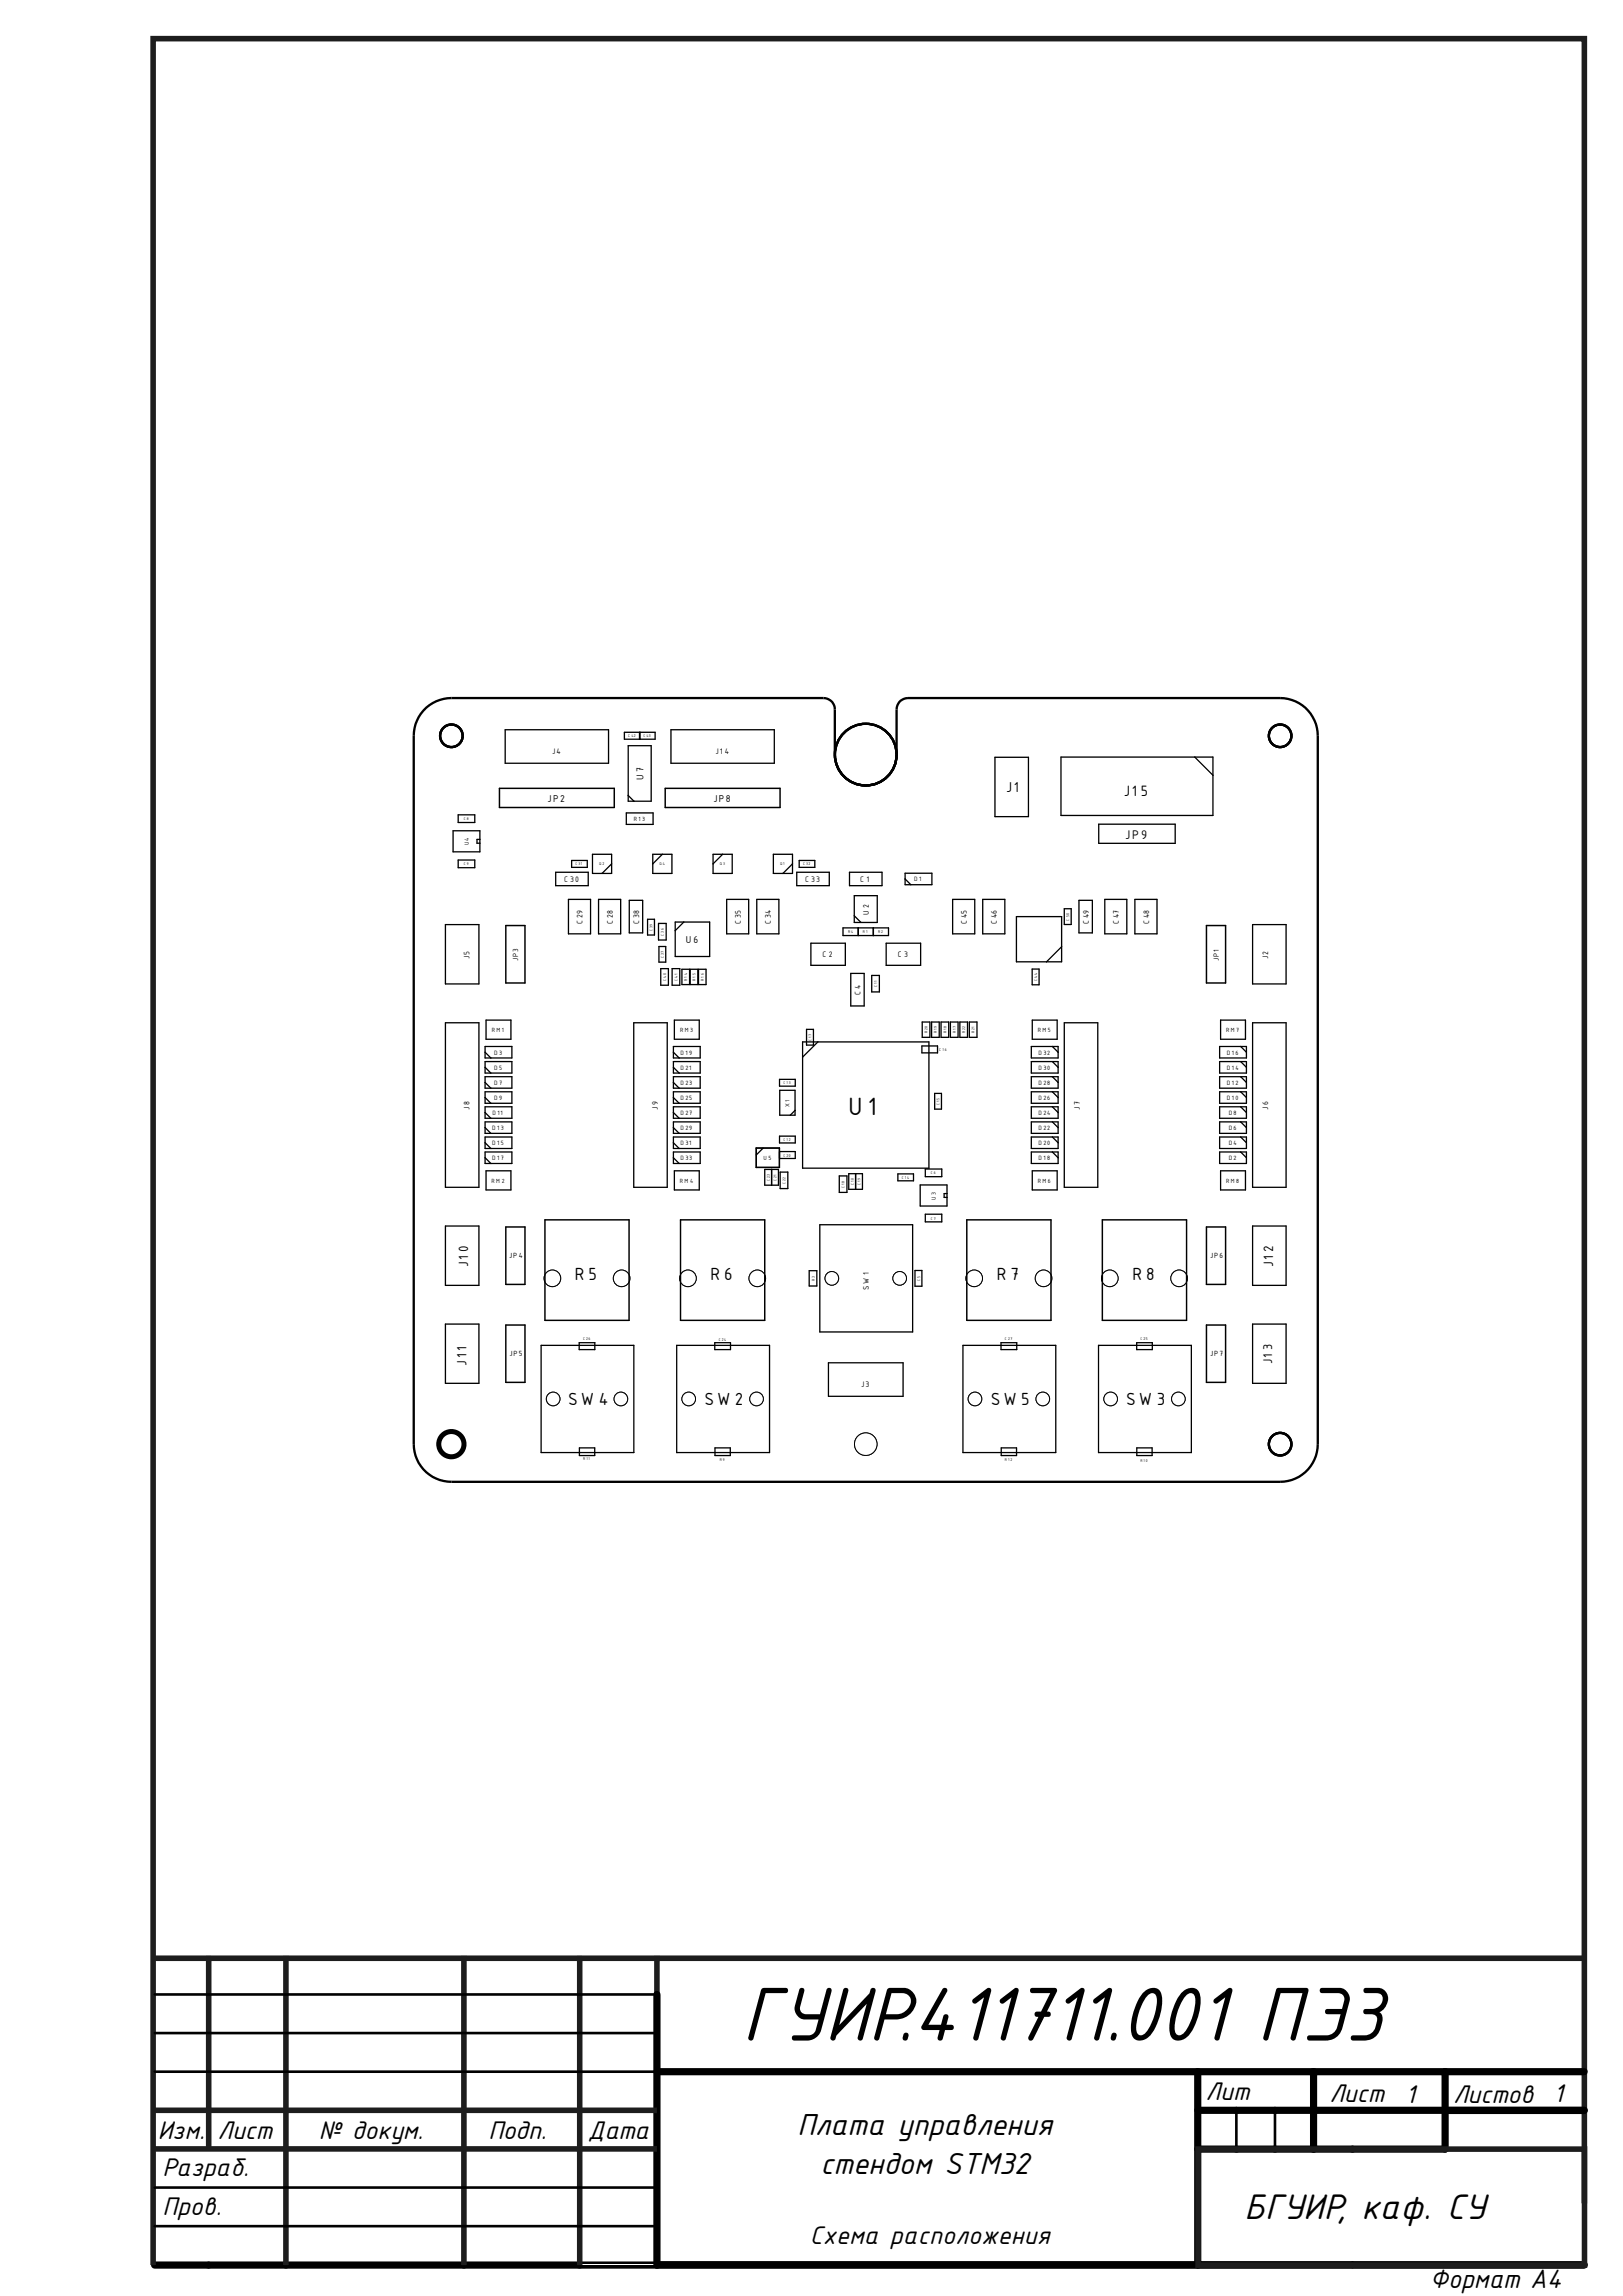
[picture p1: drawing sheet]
<svg xmlns="http://www.w3.org/2000/svg" width="210mm" height="297mm" viewBox="0 0 210 297" stroke-linecap="round" stroke-linejoin="round" font-family="sans-serif">
<defs><g id="words">
<text font-size="10.6" x="96" y="264">ГУИР.411711.001 ПЭ3</text>
<text font-size="5" x="161" y="287">БГУИР, каф. СУ</text>
<g font-size="4.2">
<text x="103.2" y="276.2">Плата управления</text>
<text x="106.2" y="281.3">стендом STM32</text>
</g>
<text font-size="3.7" x="185" y="296">Формат А4</text>
<g font-size="3.6">
<text x="156" y="271.6">Лит</text>
<text x="172" y="272">Лист</text>
<text x="181.8" y="272">1</text>
<text x="188" y="272">Листов</text>
<text x="201" y="272">1</text>
<text x="20.4" y="276.8">Изм.</text>
<text x="21" y="281.5">Разраб.</text>
<text x="28.2" y="276.7">Лист</text>
<text x="41.2" y="276.8">№ докум.</text>
<text x="63.2" y="276.7">Подп.</text>
<text x="76.1" y="276.8">Дата</text>
<text x="21" y="286.5">Пров.</text>
<text x="104.8" y="290.3">Схема расположения</text>
</g>
<text font-size="3.5" x="109.8" y="144.2">U 1</text>
<g font-size="2.4">
<text x="74.4" y="165.6">R 5</text>
<text x="91.9" y="165.6">R 6</text>
<text x="129" y="165.6">R 7</text>
<text x="146.5" y="165.6">R 8</text>
<text x="73.5" y="181.7">SW 4</text>
<text x="91.1" y="181.8">SW 2</text>
<text x="128.2" y="181.8">SW 5</text>
<text x="145.7" y="181.8">SW 3</text>
</g>
<g font-size="2.1">
<text x="145.4" y="103">J1</text>
<text x="147.6" y="103">5</text>
</g>
<text font-size="2" x="130.2" y="102.5">J1</text>
<g font-size="1.9">
<text x="60.6" y="161.9" transform="rotate(-90 60.6 161.9)">0</text>
<text x="164.7" y="161.9" transform="rotate(-90 164.7 161.9)">2</text>
<text x="60.6" y="163.9" transform="rotate(-90 60.6 163.9)">J1</text>
<text x="164.7" y="163.9" transform="rotate(-90 164.7 163.9)">J1</text>
<text x="60.4" y="176.7" transform="rotate(-90 60.4 176.7)">J11</text>
</g>
<g font-size="1.8">
<text x="164.6" y="176.5" transform="rotate(-90 164.6 176.5)">J1</text>
<text x="164.6" y="174.6" transform="rotate(-90 164.6 174.6)">3</text>
</g>
<text font-size="1.7" x="145.6" y="108.5">JP9</text>
<g font-size="1.4">
<text x="83.3" y="100.9" transform="rotate(-90 83.3 100.9)">U 7</text>
<text x="70.9" y="103.7">JP2</text>
<text x="92.3" y="103.7">JP8</text>
<text x="88.7" y="122">U 6</text>
</g>
<g font-size="1.1">
<text x="71.5" y="97.5">J4</text>
<text x="92.6" y="97.5">J1</text>
<text x="93.8" y="97.5">4</text>
<text x="73" y="114.1">C 30</text>
<text x="75.4" y="119.6" transform="rotate(-90 75.4 119.6)">C 29</text>
<text x="79.3" y="119.6" transform="rotate(-90 79.3 119.6)">C 28</text>
<text x="82.7" y="119.6" transform="rotate(-90 82.7 119.6)">C 38</text>
<text x="95.8" y="119.6" transform="rotate(-90 95.8 119.6)">C 35</text>
<text x="99.7" y="119.6" transform="rotate(-90 99.7 119.6)">C 34</text>
<text x="104.2" y="114.1">C 33</text>
<text x="111.3" y="114.1">C 1</text>
<text x="112.4" y="118.3" transform="rotate(-90 112.4 118.3)">U 2</text>
<text x="125.1" y="119.6" transform="rotate(-90 125.1 119.6)">C 45</text>
<text x="129" y="119.6" transform="rotate(-90 129 119.6)">C 46</text>
<text x="140.9" y="119.6" transform="rotate(-90 140.9 119.6)">C 49</text>
<text x="144.8" y="119.6" transform="rotate(-90 144.8 119.6)">C 47</text>
<text x="148.7" y="119.6" transform="rotate(-90 148.7 119.6)">C 48</text>
<text x="60.8" y="124" transform="rotate(-90 60.8 124)">J5</text>
<text x="106.4" y="123.8">C 2</text>
<text x="116.2" y="123.8">C 3</text>
<text x="164.1" y="124" transform="rotate(-90 164.1 124)">J2</text>
<text x="111.3" y="128.7" transform="rotate(-90 111.3 128.7)">C 4</text>
<text x="60.8" y="143.5" transform="rotate(-90 60.8 143.5)">J8</text>
<text x="85.1" y="143.5" transform="rotate(-90 85.1 143.5)">J9</text>
<text x="139.7" y="143.5" transform="rotate(-90 139.7 143.5)">J7</text>
<text x="164.1" y="143.5" transform="rotate(-90 164.1 143.5)">J6</text>
<text x="112.4" y="166.8" transform="rotate(-90 112.4 166.8)">SW 1</text>
<text x="111.4" y="179.4">J3</text>
</g>
<g font-size="1">
<text x="67.1" y="124.4" transform="rotate(-90 67.1 124.4)">JP3</text>
<text x="157.7" y="124.3" transform="rotate(-90 157.7 124.3)">JP1</text>
<text x="65.9" y="162.8">JP4</text>
<text x="156.6" y="162.8">JP6</text>
<text x="65.9" y="175.5">JP5</text>
<text x="156.6" y="175.5">JP7</text>
</g>
<g font-size=".9">
<text x="118.3" y="114">D 1</text>
<text x="63.9" y="136.4">D 3</text>
<text x="88.1" y="136.4">D 1</text>
<text x="89.2" y="136.4">9</text>
<text x="134.4" y="136.4">D 32</text>
<text x="158.8" y="136.4">D 1</text>
<text x="159.9" y="136.4">6</text>
<text x="63.9" y="140.3">D 7</text>
<text x="63.9" y="138.4">D 5</text>
<text x="63.9" y="142.3">D 9</text>
<text x="88.1" y="140.3">D 23</text>
<text x="88.1" y="138.4">D 21</text>
<text x="88.1" y="142.3">D 25</text>
<text x="134.4" y="142.3">D 26</text>
<text x="134.4" y="140.3">D 28</text>
<text x="134.4" y="138.4">D 30</text>
<text x="158.8" y="142.3">D 1</text>
<text x="158.8" y="140.3">D 1</text>
<text x="158.8" y="138.4">D 1</text>
<text x="159.9" y="142.3">0</text>
<text x="159.9" y="140.3">2</text>
<text x="159.9" y="138.4">4</text>
<text x="63.7" y="148.1">D 1</text>
<text x="63.7" y="146.2">D 1</text>
<text x="63.7" y="144.2">D 11</text>
<text x="64.8" y="148.1">5</text>
<text x="64.8" y="146.2">3</text>
<text x="88.1" y="144.2">D 27</text>
<text x="88.1" y="148.1">D 31</text>
<text x="88.1" y="146.2">D 29</text>
<text x="134.4" y="146.2">D 22</text>
<text x="134.4" y="144.2">D 24</text>
<text x="134.4" y="148.1">D 20</text>
<text x="159" y="148.1">D 4</text>
<text x="159" y="146.2">D 6</text>
<text x="159" y="144.2">D 8</text>
<text x="63.7" y="150.1">D 1</text>
<text x="64.8" y="150.1">7</text>
<text x="88.1" y="150.1">D 33</text>
<text x="134.4" y="150.1">D 1</text>
<text x="135.5" y="150.1">8</text>
<text x="159" y="150.1">D 2</text>
</g>
<g font-size=".8">
<text x="82" y="106.2">R 1</text>
<text x="83.1" y="106.2">3</text>
<text x="60.7" y="109.4" transform="rotate(-90 60.7 109.4)">U 4</text>
<text x="63.6" y="133.5">R M 1</text>
<text x="88" y="133.5">R M 3</text>
<text x="134.3" y="133.5">R M 5</text>
<text x="158.7" y="133.5">R M 7</text>
<text x="102.2" y="143.1" transform="rotate(-90 102.2 143.1)">X1</text>
<text x="63.6" y="153">R M 2</text>
<text x="88" y="153">R M 4</text>
<text x="98.8" y="150.1">U 5</text>
<text x="121.1" y="155.2" transform="rotate(-90 121.1 155.2)">U 3</text>
<text x="134.3" y="153">R M 6</text>
<text x="158.6" y="153">R M 8</text>
</g>
<g font-size=".6">
<text x="81.3" y="95.4">C 42</text>
<text x="83.3" y="95.4">C 43</text>
<text x="60" y="106.1">C 8</text>
<text x="60" y="111.9">C 9</text>
<text x="74.5" y="112">C 31</text>
<text x="77.5" y="112">Q 2</text>
<text x="85.3" y="111.9">Q 4</text>
<text x="93.1" y="111.9">Q 3</text>
<text x="100.9" y="112">Q 1</text>
<text x="103.9" y="111.9">C 32</text>
<text x="138.4" y="119.1" transform="rotate(-90 138.4 119.1)">C 50</text>
<text x="84.4" y="120.4" transform="rotate(-90 84.4 120.4)">C 39</text>
<text x="85.9" y="124" transform="rotate(-90 85.9 124)">C 37</text>
<text x="85.9" y="121" transform="rotate(-90 85.9 121)">C 36</text>
<text x="109.7" y="120.7">R 4</text>
<text x="111.7" y="120.7">R 1</text>
<text x="113.6" y="120.7">R 2</text>
<text x="86.2" y="126.9" transform="rotate(-90 86.2 126.9)">C 40</text>
<text x="87.6" y="126.9" transform="rotate(-90 87.6 126.9)">C 41</text>
<text x="88.9" y="126.9" transform="rotate(-90 88.9 126.9)">R 1</text>
<text x="88.9" y="126.2" transform="rotate(-90 88.9 126.2)">4</text>
<text x="90" y="126.9" transform="rotate(-90 90 126.9)">R 1</text>
<text x="90" y="126.2" transform="rotate(-90 90 126.2)">5</text>
<text x="91.1" y="126.9" transform="rotate(-90 91.1 126.9)">R 1</text>
<text x="91.1" y="126.2" transform="rotate(-90 91.1 126.2)">6</text>
<text x="113.5" y="127.7" transform="rotate(-90 113.5 127.7)">C 11</text>
<text x="134.2" y="126.9" transform="rotate(-90 134.2 126.9)">C 44</text>
<text x="105" y="134.7" transform="rotate(-90 105 134.7)">C 1</text>
<text x="105" y="134" transform="rotate(-90 105 134)">7</text>
<text x="120" y="133.7" transform="rotate(-90 120 133.7)">R 20</text>
<text x="121.2" y="133.7" transform="rotate(-90 121.2 133.7)">R 1</text>
<text x="121.2" y="133" transform="rotate(-90 121.2 133)">9</text>
<text x="121.5" y="135.9">C 1</text>
<text x="122.2" y="135.9">6</text>
<text x="122.4" y="133.7" transform="rotate(-90 122.4 133.7)">R 1</text>
<text x="122.4" y="133" transform="rotate(-90 122.4 133)">8</text>
<text x="123.7" y="133.7" transform="rotate(-90 123.7 133.7)">R 1</text>
<text x="123.7" y="133" transform="rotate(-90 123.7 133)">7</text>
<text x="124.9" y="133.7" transform="rotate(-90 124.9 133.7)">R 22</text>
<text x="126.1" y="133.7" transform="rotate(-90 126.1 133.7)">R 21</text>
<text x="101.4" y="140.3">C 1</text>
<text x="102.1" y="140.3">3</text>
<text x="121.6" y="143" transform="rotate(-90 121.6 143)">C 1</text>
<text x="121.6" y="142.3" transform="rotate(-90 121.6 142.3)">5</text>
<text x="101.4" y="147.6">C 1</text>
<text x="101.4" y="149.6">C 20</text>
<text x="102.1" y="147.6">2</text>
<text x="99.6" y="152.8" transform="rotate(-90 99.6 152.8)">C 23</text>
<text x="100.5" y="152.8" transform="rotate(-90 100.5 152.8)">C 21</text>
<text x="101.6" y="153.2" transform="rotate(-90 101.6 153.2)">C 22</text>
<text x="109.3" y="153.7" transform="rotate(-90 109.3 153.7)">C 1</text>
<text x="109.3" y="153" transform="rotate(-90 109.3 153)">8</text>
<text x="110.5" y="153.3" transform="rotate(-90 110.5 153.3)">C 1</text>
<text x="110.5" y="152.6" transform="rotate(-90 110.5 152.6)">0</text>
<text x="111.3" y="153.3" transform="rotate(-90 111.3 153.3)">C 1</text>
<text x="111.3" y="152.6" transform="rotate(-90 111.3 152.6)">9</text>
<text x="116.7" y="152.5">C 1</text>
<text x="117.4" y="152.5">4</text>
<text x="120.4" y="151.9">C 6</text>
<text x="120.4" y="157.8">C 7</text>
<text x="105.4" y="165.7" transform="rotate(-90 105.4 165.7)">R 3</text>
<text x="119.1" y="165.7" transform="rotate(-90 119.1 165.7)">C 5</text>
<text x="75.4" y="173.4">C 26</text>
<text x="93" y="173.4">C 24</text>
<text x="130" y="173.4">C 27</text>
<text x="147.6" y="173.4">C 25</text>
<text x="75.5" y="188.9">R 11</text>
<text x="93.1" y="189">R 9</text>
<text x="130" y="189">R 1</text>
<text x="130.7" y="189">2</text>
<text x="147.6" y="189.1">R 1</text>
<text x="148.3" y="189.1">0</text>
</g>
</g></defs>
<path d="M20 293h185M85 293h120" fill="none" stroke="#000" stroke-width=".93"/>
<path d="M20 293h65z" fill="#fff"/>
<path d="M19.8 253.3h185.2M27 253v25M37 253v40M60 253v40M75 253v40M85 253v5M20 273h65M20 278h65M155 278h50v15h-50zM205 285v-280h-185.2v288" fill="none" stroke="#1d1d1b" stroke-width=".72" stroke-linecap="butt"/>
<path d="M85 258v35M85 268h120M155 268v25M155 273h50M170 268v10M187 273h18M187 268v10h-32" fill="none" stroke="#000" stroke-width=".93"/>
<path d="M20 258h65M20 263h65M20 268h65M160 273v5M165 273v5M20 283h65M20 288h65" fill="none" stroke="#000" stroke-width=".34"/>
<g fill="none" stroke="#000" stroke-width=".3">
<path d="M55.1 91.5a4.9 4.9 0 0 1 3.3-1.2h48.2a1.47 1.47 0 0 1 1.4 1.5v5.8a4 4 0 0 0 4 4 4 4 0 0 0 4-4v-5.8a1.47 1.47 0 0 1 1.5-1.5h48.1a4.9 4.9 0 0 1 4.9 4.9v91.6a4.9 4.9 0 0 1-4.9 4.9h-107.2a4.9 4.9 0 0 1-4.9-4.9v-91.6a5 5 0 0 1 1.6-3.7z"/>
<circle cx="165.6" cy="95.2" r="1.46"/>
<circle cx="165.6" cy="186.8" r="1.46"/>
</g>
<circle cx="58.4" cy="186.8" r="1.46" fill="none" stroke="#000" stroke-width="1"/>
<circle cx="58.4" cy="186.8" r="1.46" fill="#fff"/>
<g fill="none" stroke="#000" stroke-width=".3">
<circle cx="58.4" cy="95.2" r="1.46"/>
<circle cx="112" cy="97.6" r="4"/>
<circle cx="58.4" cy="186.8" r="1.46"/>
</g>
<circle cx="112" cy="186.8" r="1.46" fill="none" stroke="#000" stroke-width=".13"/>
<circle cx="112" cy="186.8" r="1.46" fill="#fff"/>
<g fill="none" stroke="#000" stroke-width=".13">
<circle cx="135" cy="165.4" r="1.07"/>
<circle cx="112" cy="186.8" r="1.46"/>
</g>
<circle cx="135" cy="165.4" r="1.07" fill="#fff"/>
<g fill="none" stroke="#000" stroke-width=".13">
<circle cx="126.1" cy="165.4" r="1.07"/>
<circle cx="135" cy="165.4" r="1.07"/>
</g>
<circle cx="126.1" cy="165.4" r="1.07" fill="#fff"/>
<g fill="none" stroke="#000" stroke-width=".13">
<circle cx="126.1" cy="165.4" r="1.07"/>
<circle cx="152.6" cy="165.4" r="1.07"/>
</g>
<circle cx="152.6" cy="165.4" r="1.07" fill="#fff"/>
<g fill="none" stroke="#000" stroke-width=".13">
<circle cx="143.6" cy="165.4" r="1.07"/>
<circle cx="152.6" cy="165.4" r="1.07"/>
</g>
<circle cx="143.6" cy="165.4" r="1.07" fill="#fff"/>
<g fill="none" stroke="#000" stroke-width=".13">
<circle cx="80.4" cy="165.4" r="1.07"/>
<circle cx="143.6" cy="165.4" r="1.07"/>
</g>
<circle cx="80.4" cy="165.4" r="1.07" fill="#fff"/>
<g fill="none" stroke="#000" stroke-width=".13">
<circle cx="71.5" cy="165.4" r="1.07"/>
<circle cx="80.4" cy="165.4" r="1.07"/>
</g>
<circle cx="71.5" cy="165.4" r="1.07" fill="#fff"/>
<g fill="none" stroke="#000" stroke-width=".13">
<circle cx="71.5" cy="165.4" r="1.07"/>
<circle cx="98" cy="165.4" r="1.07"/>
</g>
<circle cx="98" cy="165.4" r="1.07" fill="#fff"/>
<g fill="none" stroke="#000" stroke-width=".13">
<circle cx="89" cy="165.4" r="1.07"/>
<circle cx="98" cy="165.4" r="1.07"/>
</g>
<circle cx="89" cy="165.4" r="1.07" fill="#fff"/>
<g fill="none" stroke="#000" stroke-width=".13">
<circle cx="89" cy="165.4" r="1.07"/>
<circle cx="107.6" cy="165.4" r=".88"/>
</g>
<circle cx="107.6" cy="165.4" r=".88" fill="#fff"/>
<g fill="none" stroke="#000" stroke-width=".13">
<circle cx="107.6" cy="165.4" r=".88"/>
<circle cx="116.4" cy="165.4" r=".88"/>
</g>
<circle cx="116.4" cy="165.4" r=".88" fill="#fff"/>
<g fill="none" stroke="#000" stroke-width=".13">
<circle cx="116.4" cy="165.4" r=".88"/>
<circle cx="89.1" cy="181" r=".88"/>
</g>
<circle cx="89.1" cy="181" r=".88" fill="#fff"/>
<g fill="none" stroke="#000" stroke-width=".13">
<circle cx="89.1" cy="181" r=".88"/>
<circle cx="97.9" cy="181" r=".88"/>
</g>
<circle cx="97.9" cy="181" r=".88" fill="#fff"/>
<g fill="none" stroke="#000" stroke-width=".13">
<circle cx="97.9" cy="181" r=".88"/>
<circle cx="143.7" cy="181" r=".88"/>
</g>
<circle cx="143.7" cy="181" r=".88" fill="#fff"/>
<g fill="none" stroke="#000" stroke-width=".13">
<circle cx="143.7" cy="181" r=".88"/>
<circle cx="152.5" cy="181" r=".88"/>
</g>
<circle cx="152.5" cy="181" r=".88" fill="#fff"/>
<g fill="none" stroke="#000" stroke-width=".13">
<circle cx="71.6" cy="181" r=".88"/>
<circle cx="152.5" cy="181" r=".88"/>
</g>
<circle cx="71.6" cy="181" r=".88" fill="#fff"/>
<g fill="none" stroke="#000" stroke-width=".13">
<circle cx="71.6" cy="181" r=".88"/>
<circle cx="80.3" cy="181" r=".88"/>
</g>
<circle cx="80.3" cy="181" r=".88" fill="#fff"/>
<g fill="none" stroke="#000" stroke-width=".13">
<circle cx="80.3" cy="181" r=".88"/>
<circle cx="126.2" cy="181" r=".88"/>
</g>
<circle cx="126.2" cy="181" r=".88" fill="#fff"/>
<g fill="none" stroke="#000" stroke-width=".13">
<circle cx="126.2" cy="181" r=".88"/>
<circle cx="134.9" cy="181" r=".88"/>
</g>
<circle cx="134.9" cy="181" r=".88" fill="#fff"/>
<circle cx="134.9" cy="181" r=".88" fill="none" stroke="#000" stroke-width=".13"/>
<g fill="none" stroke="#000" stroke-width=".17">
<path d="M65.4 94.4h13.3v4.3h-13.3zM80.8 94.7h4v.9h-4zM81.3 96.5h3v7.1h-3zM82.7 94.7v.9M82.8 94.7v.9M86.8 94.4h13.4v4.3h-13.4zM128.7 98h4.4v7.6h-4.4zM137.3 97.9h19.6v7.6h-19.6zM154.6 97.9l2.3 2.4M57.6 119.6h4.4v7.7h-4.4zM58.6 107.5h3.5v2.7h-3.5zM59.3 105.4h2.1v1h-2.1z"/>
<path d="M59.3 111.2h2.1v1h-2.1zM62.1 108.6h-.4v.5h.4M71.9 112.8h4.2v1.8h-4.2zM73.6 116.3h2.8v4.5h-2.8zM74 111.3h2v.9h-2zM76.7 110.5h2.4v2.5h-2.4zM77.4 116.3h2.9v4.5h-2.9zM79.1 111.7l-1.2 1.3M81 105.2h3.5v1.4h-3.5zM81.3 102.9l.7 .7M81.4 116.5h1.8v4.2h-1.8zM83.8 118.9h.9v2h-.9z"/>
<path d="M84.5 110.5h2.4v2.5h-2.4zM85.2 119.4h1v2.2h-1zM85.7 110.5l-1.2 1.2M87.4 119.3h4.4v4.4h-4.4zM88.5 119.3l-1.1 1.1M92.3 110.5h2.4v2.5h-2.4zM93.5 110.5l-1.2 1.2M94 116.3h2.9v4.5h-2.9zM97.9 116.3h2.9v4.5h-2.9zM100.1 110.5h2.4v2.5h-2.4zM102.5 111.7l-1.2 1.3M103.1 112.8h4.2v1.8h-4.2z"/>
<path d="M103.4 111.3h2v.9h-2zM109.9 112.8h4.2v1.8h-4.2zM110.5 115.9h3v3.4h-3zM110.5 118.5l.9 .8M117.1 113h3.5v1.4h-3.5zM117.1 113.7l.8 .7M123.3 116.3h2.8v4.5h-2.8zM127.2 116.3h2.8v4.5h-2.8zM131.5 118.6h5.9v5.8h-5.9zM137.7 117.6h.9v2h-.9zM139.6 116.5h1.7v4.2h-1.7zM142.2 106.6h9.9v2.5h-9.9z"/>
<path d="M142.9 116.3h2.9v4.5h-2.9zM146.8 116.3h2.9v4.5h-2.9zM162.1 119.6h4.3v7.7h-4.3zM57.6 132.3h4.4v21.3h-4.4zM62.8 136.1l.7 .8M62.8 138.1l.7 .7M62.8 135.4h3.4v1.5h-3.4zM62.8 137.3h3.4v1.5h-3.4zM62.8 139.3h3.4v1.5h-3.4zM62.9 132h3.2v2.4h-3.2zM82 132.3h4.3v21.3h-4.3zM85.3 122.4h.8v2.1h-.8z"/>
<path d="M85.5 125.3h1v2.1h-1zM87 125.3h1v2.1h-1zM87.1 135.4h3.5v1.5h-3.5zM87.1 139.3h3.5v1.5h-3.5zM87.1 137.3h3.5v1.5h-3.5zM87.1 136.1l.8 .8M87.1 138.1l.8 .7M87.3 132h3.2v2.4h-3.2zM88.2 125.4h1v2h-1zM89.3 125.4h1v2h-1zM90.4 125.4h1v2h-1zM100.9 139.6h2v.9h-2z"/>
<path d="M103.8 134.8h16.4v16.3h-16.4zM104.4 133.2h.9v2h-.9zM104.9 122h4.5v2.9h-4.5zM105.8 134.8l-2 1.9M109.1 120h5.9v1h-5.9zM110.1 125.9h1.7v4.2h-1.7zM111 120v1M111.1 120v1M112.8 126.2h1v2.1h-1zM113 120v1M119.1 124.9v-2.9h-4.4v2.9h4.4M119.3 135.3h2v.9h-2z"/>
<path d="M119.3 132.2h1v2h-1zM120.5 132.2h1v2h-1zM121.8 132.2h1v2h-1zM123 132.2h1v2h-1zM124.2 132.2h1v2h-1zM125.4 132.2h1v2h-1zM133.4 135.4h3.5v1.5h-3.5zM133.4 139.3h3.5v1.5h-3.5zM133.4 137.3h3.5v1.5h-3.5zM133.6 125.4h.8v2h-.8zM133.6 132h3.2v2.4h-3.2zM136.2 139.3l.7 .7"/>
<path d="M136.2 137.3l.7 .8M136.2 135.4l.7 .7M137.4 122.5l-2 1.9M137.7 132.3h4.3v21.3h-4.3zM157.8 135.4h3.5v1.5h-3.5zM157.8 139.3h3.5v1.5h-3.5zM157.8 137.3h3.5v1.5h-3.5zM157.9 132h3.3v2.4h-3.3zM160.5 139.3l.8 .7M160.5 137.3l.8 .8M160.5 135.4l.8 .7M162.1 132.3h4.3v21.3h-4.3z"/>
<path d="M57.6 158.6h4.4v7.7h-4.4zM62.8 140l.7 .8M62.8 143.9l.7 .8M62.8 147.8l.7 .8M62.8 142l.7 .7M62.8 145.9l.7 .7M62.8 149.8l.7 .7M62.8 141.2h3.4v1.5h-3.4zM62.8 143.2h3.4v1.5h-3.4zM62.8 145.1h3.4v1.5h-3.4zM62.8 147.1h3.4v1.5h-3.4zM62.8 149h3.4v1.5h-3.4z"/>
<path d="M62.9 151.5h3.2v2.4h-3.2zM87.1 143.2h3.5v1.5h-3.5zM87.1 147.1h3.5v1.5h-3.5zM87.1 141.2h3.5v1.5h-3.5zM87.1 145.1h3.5v1.5h-3.5zM87.1 149h3.5v1.5h-3.5zM87.1 140l.8 .8M87.1 143.9l.8 .8M87.1 147.8l.8 .8M87.1 142l.8 .7M87.1 145.9l.8 .7M87.1 149.8l.8 .7"/>
<path d="M87.3 151.5h3.2v2.4h-3.2zM97.8 148.5h3.1v2.5h-3.1zM98.7 148.5l-.8 .9M99.8 151.3v2M100.7 151.3h-1.7v2h1.7v-2M100.8 148.5v2.5h-2.9M100.9 149h2v.9h-2M100.9 147h2v.8h-2zM100.9 141h2v3.3h-2zM100.9 151.6h1v2.1h-1zM102.9 143.6l-.6 .7M106.1 158.4h12v13.9h-12z"/>
<path d="M108.6 152.1h1v2.1h-1zM109.8 151.8h1.8v2h-1.8zM110.7 151.8v2M116.2 151.9h2v.8h-2zM119.1 153.3h3.4v2.7h-3.4zM119.7 151.2h2.2v1h-2.2zM119.7 157.1h2.2v1h-2.2zM120.9 141.4h.9v2.1h-.9zM122.5 154.4h-.3v.5h.3M133.4 143.2h3.5v1.5h-3.5zM133.4 147.1h3.5v1.5h-3.5zM133.4 141.2h3.5v1.5h-3.5z"/>
<path d="M133.4 145.1h3.5v1.5h-3.5zM133.4 149h3.5v1.5h-3.5zM133.6 151.5h3.2v2.4h-3.2zM136.2 145.1l.7 .8M136.2 143.2l.7 .7M136.2 141.2l.7 .8M136.2 149l.7 .8M136.2 147.1l.7 .7M157.8 143.2h3.5v1.5h-3.5zM157.8 147.1h3.5v1.5h-3.5zM157.8 141.2h3.5v1.5h-3.5zM157.8 145.1h3.5v1.5h-3.5z"/>
<path d="M157.8 149h3.5v1.5h-3.5zM157.9 151.5h3.3v2.4h-3.3zM160.5 149l.8 .8M160.5 147.1l.8 .7M160.5 145.1l.8 .8M160.5 143.2l.8 .7M160.5 141.2l.8 .8M162.1 158.6h4.3v7.7h-4.3zM57.6 171.3h4.4v7.6h-4.4zM70 174h12v13.9h-12zM74.9 173.7h2.1v.9h-2.1zM87.6 174h12v13.9h-12z"/>
<path d="M92.5 173.7h2v.9h-2zM104.7 164.4h1v2h-1zM107.2 176.3h9.6v4.3h-9.6zM118.4 166.4v-2.1h.9v2.1h-.9M124.6 174h12v13.9h-12zM129.5 173.7h2.1v.9h-2.1zM142.1 174h12v13.9h-12zM147.1 173.7h2v.9h-2zM162.1 171.3h4.3v7.6h-4.3zM75 187.3h2v1h-2zM92.5 187.3h2v1h-2zM129.5 187.3h2v1h-2z"/>
<path d="M147.1 187.3h2v1h-2z"/>
</g>
<path d="M64.6 102h14.9v2.5h-14.9zM65.4 119.7h2.5v7.5h-2.5zM86.1 102h14.8v2.5h-14.8zM156.1 119.7h2.5v7.5h-2.5zM65.4 158.7h2.5v7.4h-2.5zM70.5 157.8h10.9v13h-10.9zM88.1 157.8h10.9v13h-10.9zM125.1 157.8h10.9v13h-10.9zM142.6 157.8h10.9v13h-10.9zM156.1 158.7h2.5v7.4h-2.5zM65.4 171.4h2.5v7.4h-2.5zM156.1 171.4h2.5v7.4h-2.5z" fill="none" stroke="#000" stroke-width=".19"/>
<use href="#words"/>
</svg>
